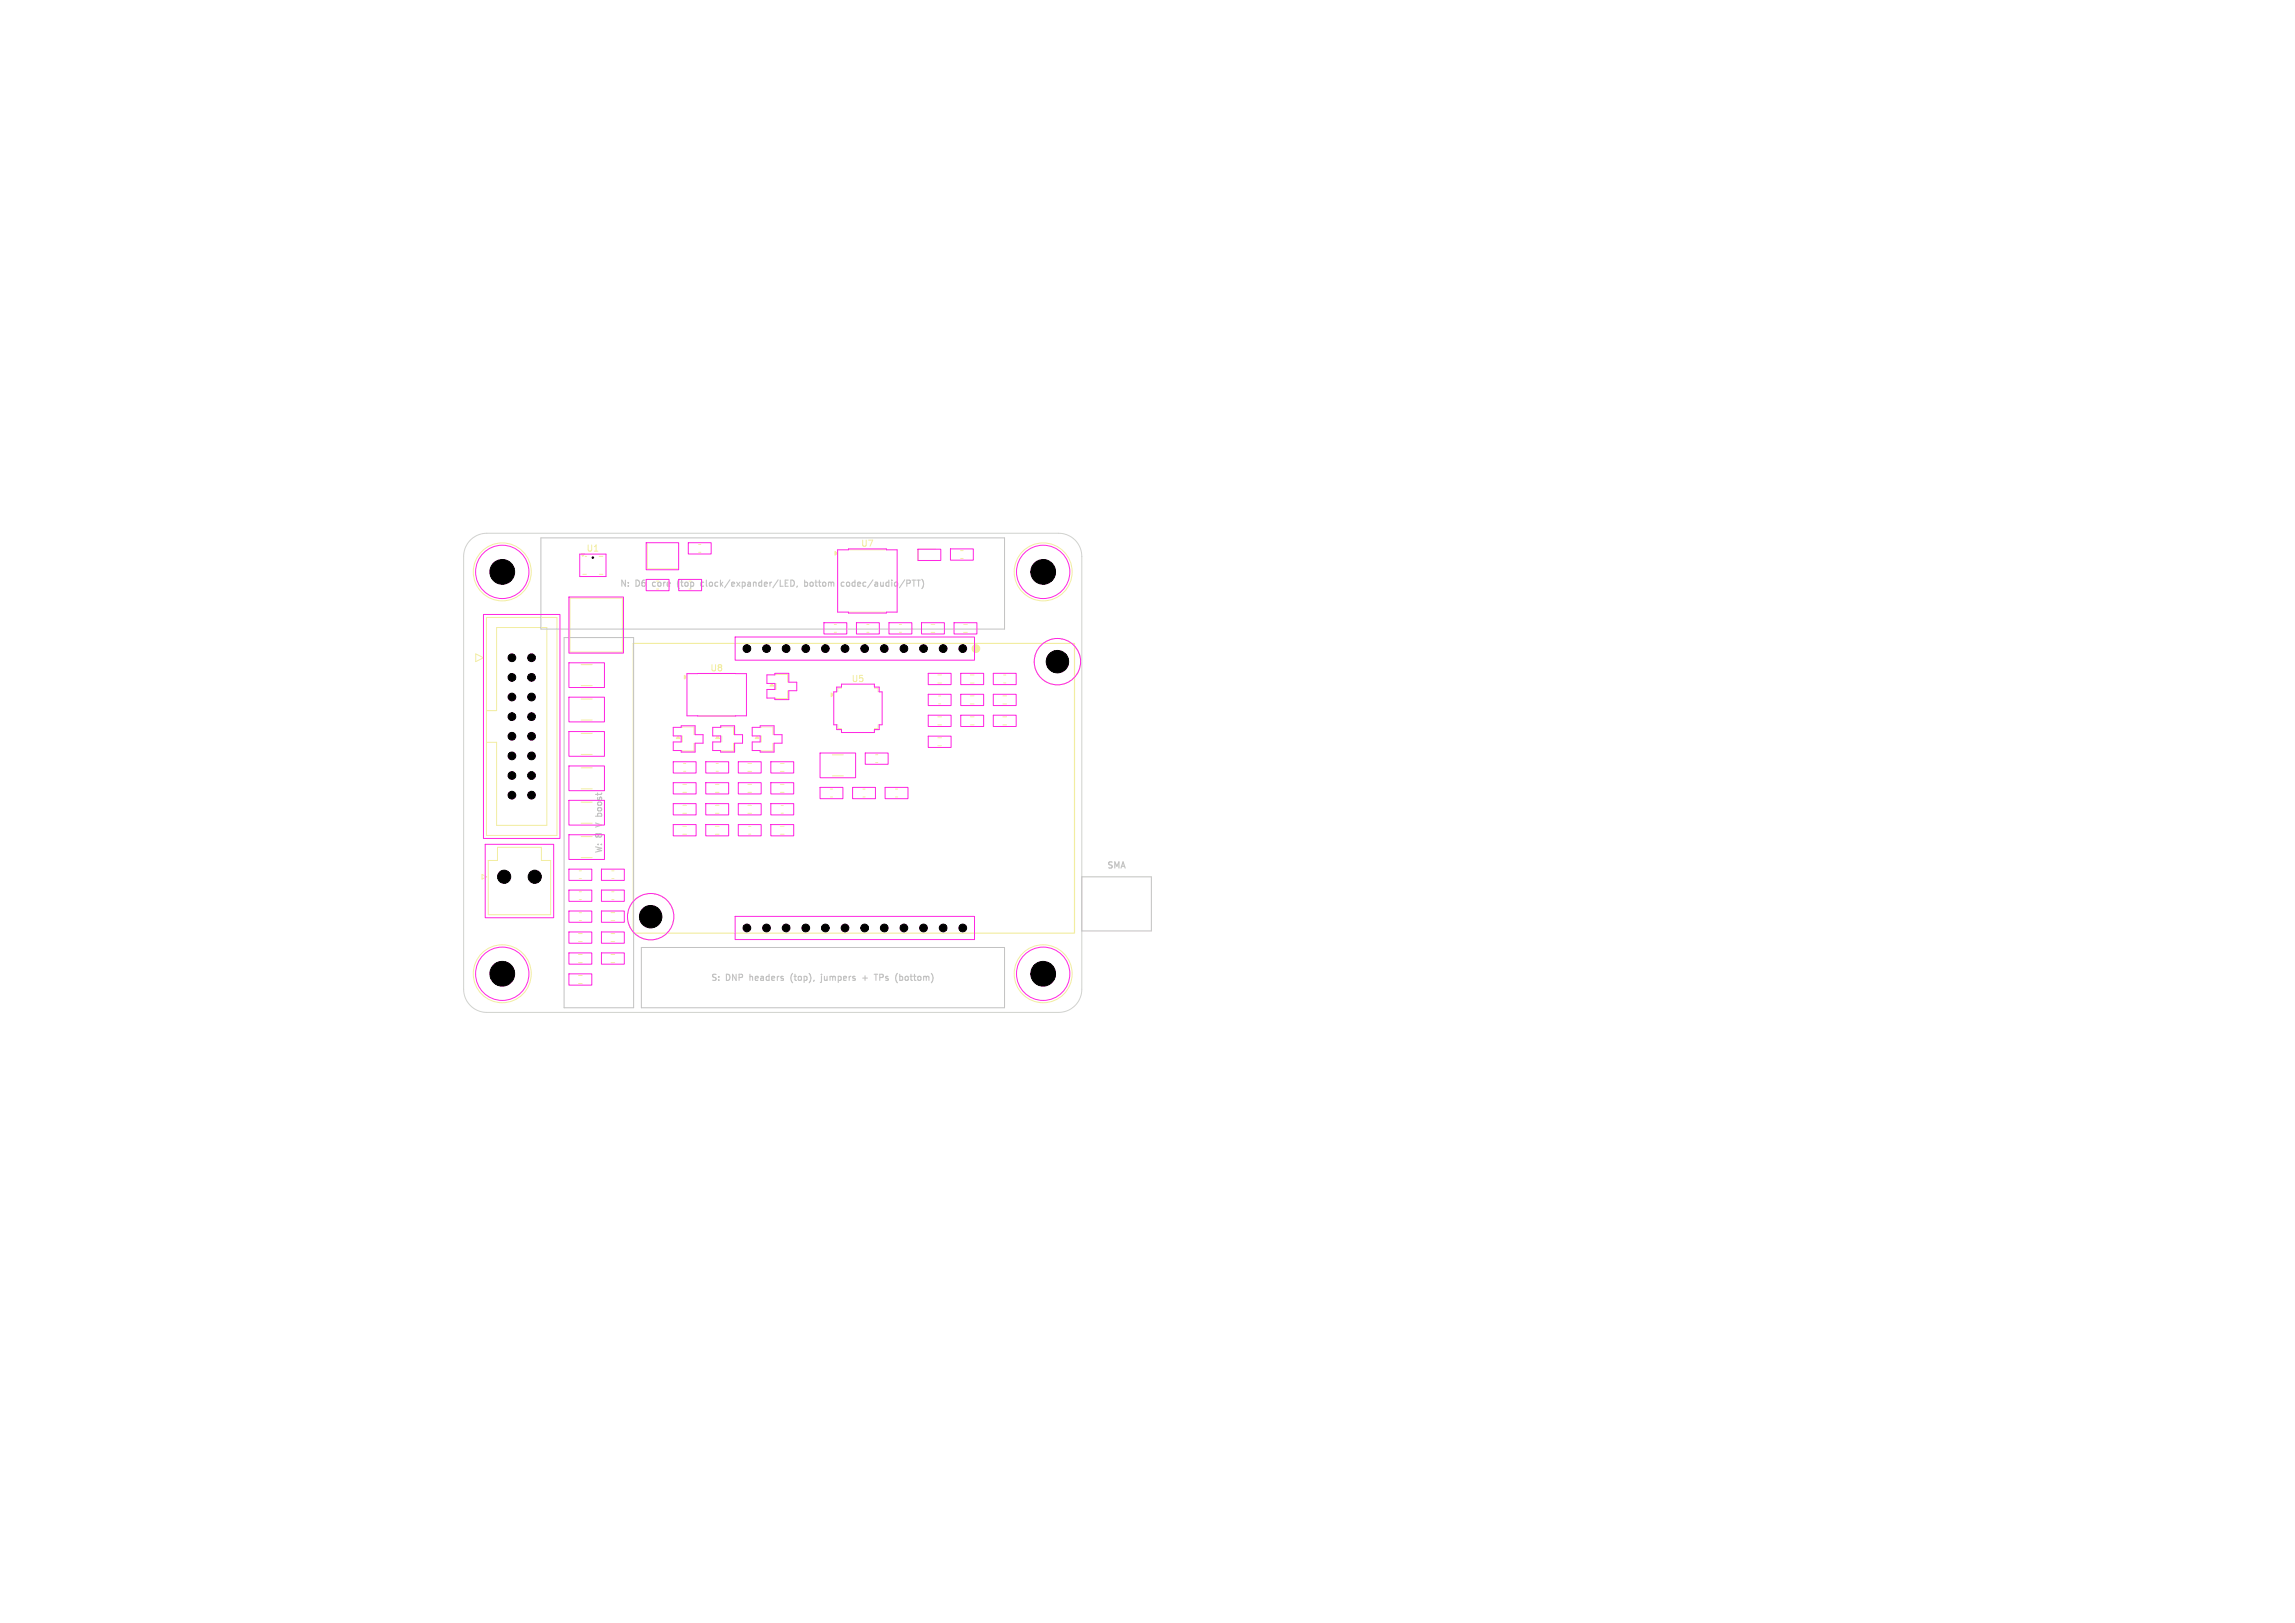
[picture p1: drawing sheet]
<svg xmlns="http://www.w3.org/2000/svg" width="297mm" height="210mm" viewBox="0 0 297 210" stroke-linecap="round" stroke-linejoin="round" font-family="sans-serif">
<defs><g id="words">
<g font-size="1.1" fill="#f2eda1">
<text x="75.8" y="71.5">U1</text>
<text x="111.3" y="70.9">U7</text>
<text x="91.9" y="87">U8</text>
<text x="110.1" y="88.4">U5</text>
</g>
<g font-size="1.1" fill="#c2c2c2">
<text x="80.2" y="76.1">N:</text>
<text x="82.2" y="76.1">D6</text>
<text x="84.7" y="76.1">core</text>
<text x="88.1" y="76.1">(top</text>
<text x="91.4" y="76.1">clock/expander/LED,</text>
<text x="105.1" y="76.1">bottom</text>
<text x="110.1" y="76.1">codec/audio/PTT)</text>
<text x="78.1" y="106.7" transform="rotate(-90 78.1 106.7)">V</text>
<text x="78.1" y="105.2" transform="rotate(-90 78.1 105.2)">boost</text>
<text x="78.1" y="110.5" transform="rotate(-90 78.1 110.5)">W:</text>
<text x="78.1" y="108.3" transform="rotate(-90 78.1 108.3)">8</text>
<text x="143.2" y="112.6">SMA</text>
<text x="91.9" y="127.1">S:</text>
<text x="93.9" y="127.1">DNP</text>
<text x="97.3" y="127.1">headers</text>
<text x="102.8" y="127.1">(top),</text>
<text x="107" y="127.1">jumpers</text>
<text x="114.5" y="127.1">TPs</text>
<text x="117.4" y="127.1">(bottom)</text>
</g>
</g></defs>
<path d="M60.9 69.9a3 3 0 0 1 2.1-.9h74a3 3 0 0 1 3 3v56a3 3 0 0 1-3 3h-74a3 3 0 0 1-3-3v-56a3 3 0 0 1 .9-2.1z" fill="none" stroke="#d0d2cd" stroke-width=".13"/>
<g fill="none" stroke="#f2eda1" stroke-width=".13">
<path d="M63 79.9h9.1v28.2h-9.1zM73.8 77.4h6.7v7h-6.7zM75.4 74.3h.5M75.7 72h.2M77.5 72h.5M77.6 74.3h.4M83.8 70.3v3.3h3.9M90.4 70.4h.3M90.4 71.5h.3M109.9 71.1h4.7M109.9 79.2h4.7M121.1 71.1h-2.3v1.4h2.3"/>
<path d="M124.3 71.2h.3M124.3 72.3h.3M61.6 84.6l1 .5-1 .5zM63 92h1.3v-10.8h6.5v25.6h-6.5v-10.7h-1.3M75.2 99.4h1.4M75.2 86h1.4M75.2 88.7h1.4M75.2 90.5h1.4M75.2 93.2h1.4M75.2 94.9h1.4M75.2 97.6h1.4M88.3 94.1h1.5v1"/>
<path d="M88.3 95.2v.8M88.5 98.8h.2M88.5 99.8h.2M89.8 96.2v1l-1.5-.1M90.4 87.2h4.7M90.4 92.6h4.7M92.7 98.8h.3M92.7 99.8h.3M93.4 94.1h1.5v1M93.4 95.2v.8M94.9 96.2v1l-1.5-.1M96.8 98.8h.5"/>
<path d="M96.8 99.8h.5M98.5 94.1h1.5v1M98.5 95.2v.8M100 96.2v1l-1.5-.1M100.4 87.3h1.5v1M100.4 88.4v.8M101 98.8h.5M101 99.8h.5M101.9 89.4v1l-1.5-.1M107.7 97.7h1.4M108 80.8h.2M108 81.8h.2"/>
<path d="M108.4 93.8v.5h.5M108.9 89h-.5v.5M112.2 80.8h.3M112.2 81.8h.3M113.2 89h.4v.5M113.3 97.7h.3M113.3 98.7h.3M113.6 93.8v.5h-.4M116.4 80.8h.3M116.4 81.8h.3M120.5 80.8h.5M120.5 81.8h.5"/>
<path d="M121.4 95.5h.4M121.4 96.5h.4M121.4 92.8h.4M121.4 93.8h.4M121.4 87.3h.4M121.4 88.4h.4M121.5 90.1h.2M121.5 91.1h.2M124.7 80.8h.5M124.7 81.8h.5M125.6 90h.5M125.6 91.1h.5"/>
<path d="M125.6 92.8h.5M125.6 93.8h.5M125.6 87.3h.5M125.6 88.4h.5M129.8 90h.5M129.8 91.1h.5M129.8 92.8h.5M129.8 93.8h.5M129.9 87.3h.3M129.9 88.4h.3M62.4 113.2l.6 .3-.6 .3zM64.4 109.6h5.7v1.7h1.2v7.1h-8.1v-7.1h1.2z"/>
<path d="M75 115.4h.2M75 116.4h.2M75 118.1h.2M75 119.1h.2M75 112.7h.2M75 113.7h.2M75.2 108.3h1.4M75.2 111h1.4M75.2 102.1h1.4M75.2 103.8h1.4M75.2 106.5h1.4M79.1 118.1h.5"/>
<path d="M79.1 119.1h.5M79.2 115.4h.3M79.2 116.4h.3M79.2 112.7h.3M79.2 113.7h.3M88.4 106.9h.4M88.4 107.9h.4M88.4 101.5h.4M88.4 102.5h.4M88.4 104.2h.4M88.4 105.2h.4M92.6 106.9h.5"/>
<path d="M92.6 107.9h.5M92.6 101.5h.5M92.6 102.5h.5M92.6 104.2h.5M92.6 105.2h.5M96.8 101.5h.5M96.8 102.5h.5M96.8 104.2h.5M96.8 105.2h.5M96.9 106.9h.3M96.9 107.9h.3M101 106.9h.5"/>
<path d="M101 107.9h.5M101 101.5h.5M101 102.5h.5M101.1 104.2h.3M101.1 105.2h.3M107.5 102.1h.2M107.5 103.1h.2M107.7 100.4h1.4M111.7 102.1h.3M111.7 103.1h.3M115.9 102.1h.3M115.9 103.1h.3"/>
<path d="M74.9 120.8h.4M74.9 121.8h.4M74.9 126.2h.4M74.9 127.3h.4M74.9 123.5h.4M74.9 124.6h.4M79.1 120.8h.5M79.1 121.8h.5M79.1 123.5h.5M79.1 124.6h.5"/>
<circle cx="65" cy="74" r="3.7"/>
<circle cx="135" cy="74" r="3.7"/>
<circle cx="136.8" cy="85.6" r="3"/>
<circle cx="84.2" cy="118.6" r="3"/>
<circle cx="65" cy="126" r="3.7"/>
<circle cx="135" cy="126" r="3.7"/>
</g>
<g fill="#f2eda1" stroke="#f2eda1" stroke-width=".13">
<path d="M107.6 89.7l.3 .2-.3 .2z"/>
<path d="M99.9 88.4l.2 .4h-.5z"/>
<path d="M108.1 71.4l.3 .2-.3 .2z"/>
<path d="M88.6 87.4l.3 .2-.3 .3z"/>
<path d="M98 95.2l.2 .4h-.5z"/>
<path d="M92.9 95.2l.2 .4h-.5z"/>
<path d="M87.8 95.2l.2 .4h-.5z"/>
<path d="M75.2 71.7h.5l-.3 .3z"/>
<circle cx="126.3" cy="83.9" r=".5"/>
</g>
<path d="M81.9 83.3h57.2v37.4h-57.2z" fill="none" stroke="#f2eda1" stroke-width=".15"/>
<path d="M70 69.6h60v11.8h-60zM73 82.5h9v47.9h-9zM140 113.5h9v7h-9zM83 122.6h47v7.8h-47z" fill="none" stroke="#c2c2c2" stroke-width=".13"/>
<g fill="none" stroke="#c2c2c2" stroke-width=".14">
<path d="M87.9 75a.94 .94 0 0 0 0 1.1M91.1 75.4l-.3-.1-.1 .2 .1 .3h.3M102.3 75.1a.4 .4 0 0 1 .5 .4 .4 .4 0 0 1-.5 .4zM103.2 75.8l-.1 .2M104.1 75.4l.3-.1 .1 .2-.1 .3h-.3M104.1 75.1v.8M109.2 75.4l-.2-.1-.1 .2v.3h.3M109.8 75.3l-.3 .2 .1 .3 .2 .1M119.3 74.9a.92 .92 0 0 1 0 1.3M77.3 105.4l.1 .2M77.9 105.4l-.1 .2M102.5 126a.94 .94 0 0 0 0 1.1"/>
<path d="M106.3 126.1h.1M106.3 126.3v.7l-.1 .1M111.6 126.6h.7M111.9 126.3v.6M113.1 126.1h.5M113.4 126.1v.8M113.9 126.5h.3M114.2 126.1h-.3v.8M116.8 126.4v.4"/>
</g>
<g fill="none" stroke="#ff26e2" stroke-width=".13">
<path d="M62.6 79.5h9.9v29h-9.9zM73.6 77.3h7.1v7.2h-7.1zM75 71.7h3.4v2.9h-3.4zM83.6 70.2h4.2v3.5h-4.2zM83.6 75h3v1.4h-3zM87.8 75h3v1.4h-3zM89.1 70.2h2.9v1.5h-2.9zM108.4 71.1h1.4v-.1h4.9v.1h1.4v8.1h-1.4v.1h-4.9v-.1h-1.4zM118.8 71.1h2.9v1.4h-2.9zM123 71h3v1.5h-3zM73.6 99.1h4.6v3.2h-4.6zM73.6 85.8h4.6v3.2h-4.6z"/>
<path d="M73.6 90.2h4.6v3.2h-4.6zM73.6 94.7h4.6v3.2h-4.6zM87.1 98.6h3v1.4h-3zM87.1 94.1h1.1v-.2h1.8v1.2h1v1.1h-1v1.1h-1.8v-.2h-1.1v-1.1h1.1v-.8h-1.1zM88.9 87.2h7.7v5.4h-7.7zM90.3 87.1v.1M91.3 98.6h3v1.4h-3zM92.2 94.1h1.1v-.2h1.8v1.2h1v1.1h-1v1.1h-1.8v-.2h-1.1v-1.1h1.1v-.8h-1.1zM95.1 82.4h31v3h-31zM95.2 87.1v.1M95.5 98.6h3v1.4h-3zM97.3 94.1h1.1v-.2h1.8v1.2h1v1.1h-1v1.1h-1.8v-.2h-1.1v-1.1h1.1v-.8h-1.1z"/>
<path d="M99.3 87.3h1v-.2h1.8v1.2h1v1.1h-1v1.1h-1.8v-.2h-1v-1.1h1v-.8h-1zM99.8 98.6h2.9v1.4h-2.9zM106.1 97.4h4.6v3.2h-4.6zM106.6 80.6h3v1.4h-3zM108.3 88.9h.6v-.4h4.3v.4h.6v.6h.4v4.3h-.4v.6h-.6v.4h-4.3v-.4h-.6v-.6h-.4v-4.3h.4zM110.8 80.6h3v1.4h-3zM112 97.4h2.9v1.5h-2.9zM115 80.6h3v1.4h-3zM119.3 80.6h2.9v1.4h-2.9zM120.1 95.3h3v1.4h-3zM120.1 92.5h3v1.5h-3zM120.1 89.8h3v1.5h-3z"/>
<path d="M120.1 87.1h3v1.5h-3zM123.5 80.6h2.9v1.4h-2.9zM124.3 89.8h3v1.5h-3zM124.3 87.1h3v1.5h-3zM124.3 92.5h3v1.5h-3zM128.5 87.1h3v1.5h-3zM128.5 92.5h3v1.5h-3zM128.5 89.8h3v1.5h-3zM62.8 109.3h8.9v9.5h-8.9zM73.6 108h4.6v3.2h-4.6zM73.6 117.9h3v1.4h-3zM73.6 103.6h4.6v3.2h-4.6z"/>
<path d="M73.6 115.2h3v1.4h-3zM73.6 112.5h3v1.4h-3zM77.8 115.2h3v1.4h-3zM77.8 112.5h3v1.4h-3zM77.8 117.9h3v1.4h-3zM87.1 101.3h3v1.4h-3zM87.1 106.7h3v1.5h-3zM87.1 104h3v1.4h-3zM91.3 101.3h3v1.4h-3zM91.3 104h3v1.4h-3zM91.3 106.7h3v1.5h-3zM95.1 118.6h31v3h-31z"/>
<path d="M95.5 101.3h3v1.4h-3zM95.5 104h3v1.4h-3zM95.5 106.7h3v1.5h-3zM99.8 106.7h2.9v1.5h-2.9zM99.8 104h2.9v1.4h-2.9zM99.8 101.3h2.9v1.4h-2.9zM106.1 101.9h3v1.4h-3zM110.3 101.9h3v1.4h-3zM114.5 101.9h3v1.4h-3zM73.6 120.6h3v1.5h-3zM73.6 126h3v1.5h-3zM73.6 123.3h3v1.5h-3z"/>
<path d="M77.8 120.6h3v1.5h-3zM77.8 123.3h3v1.5h-3z"/>
<circle cx="65" cy="74" r="3.4"/>
<circle cx="135" cy="74" r="3.4"/>
<circle cx="136.8" cy="85.6" r="3"/>
<circle cx="84.2" cy="118.6" r="3"/>
<circle cx="65" cy="126" r="3.4"/>
<circle cx="135" cy="126" r="3.5"/>
</g>
<g fill="#000" stroke="#000" stroke-width=".13">
<circle cx="65" cy="74" r="1.6"/>
<circle cx="76.7" cy="72.1" r=".1"/>
<circle cx="135" cy="74" r="1.6"/>
<circle cx="66.2" cy="85.1" r=".5"/>
<circle cx="66.2" cy="87.6" r=".5"/>
<circle cx="66.2" cy="95.3" r=".5"/>
<circle cx="66.2" cy="90.2" r=".5"/>
<circle cx="66.2" cy="97.8" r=".5"/>
<circle cx="66.2" cy="92.7" r=".5"/>
<circle cx="68.8" cy="90.2" r=".5"/>
<circle cx="68.8" cy="85.1" r=".5"/>
<circle cx="68.8" cy="87.6" r=".5"/>
<circle cx="68.8" cy="92.7" r=".5"/>
<circle cx="68.8" cy="95.3" r=".5"/>
<circle cx="68.8" cy="97.8" r=".5"/>
<circle cx="96.7" cy="83.9" r=".5"/>
<circle cx="99.2" cy="83.9" r=".5"/>
<circle cx="101.7" cy="83.9" r=".5"/>
<circle cx="104.3" cy="83.9" r=".5"/>
<circle cx="106.8" cy="83.9" r=".5"/>
<circle cx="109.4" cy="83.9" r=".5"/>
<circle cx="111.9" cy="83.9" r=".5"/>
<circle cx="114.4" cy="83.9" r=".5"/>
<circle cx="117" cy="83.9" r=".5"/>
<circle cx="119.5" cy="83.9" r=".5"/>
<circle cx="122.1" cy="83.9" r=".5"/>
<circle cx="124.6" cy="83.9" r=".5"/>
<circle cx="136.8" cy="85.6" r="1.45"/>
<circle cx="65.2" cy="113.4" r=".85"/>
<circle cx="66.2" cy="100.3" r=".5"/>
<circle cx="66.2" cy="102.9" r=".5"/>
<circle cx="68.8" cy="102.9" r=".5"/>
<circle cx="68.8" cy="100.3" r=".5"/>
<circle cx="69.2" cy="113.4" r=".85"/>
<circle cx="84.2" cy="118.6" r="1.45"/>
<circle cx="65" cy="126" r="1.6"/>
<circle cx="96.7" cy="120.1" r=".5"/>
<circle cx="99.2" cy="120.1" r=".5"/>
<circle cx="101.7" cy="120.1" r=".5"/>
<circle cx="104.3" cy="120.1" r=".5"/>
<circle cx="106.8" cy="120.1" r=".5"/>
<circle cx="109.4" cy="120.1" r=".5"/>
<circle cx="111.9" cy="120.1" r=".5"/>
<circle cx="114.4" cy="120.1" r=".5"/>
<circle cx="117" cy="120.1" r=".5"/>
<circle cx="119.5" cy="120.1" r=".5"/>
<circle cx="122.1" cy="120.1" r=".5"/>
<circle cx="124.6" cy="120.1" r=".5"/>
<circle cx="135" cy="126" r="1.6"/>
</g>
<use href="#words"/>
</svg>
